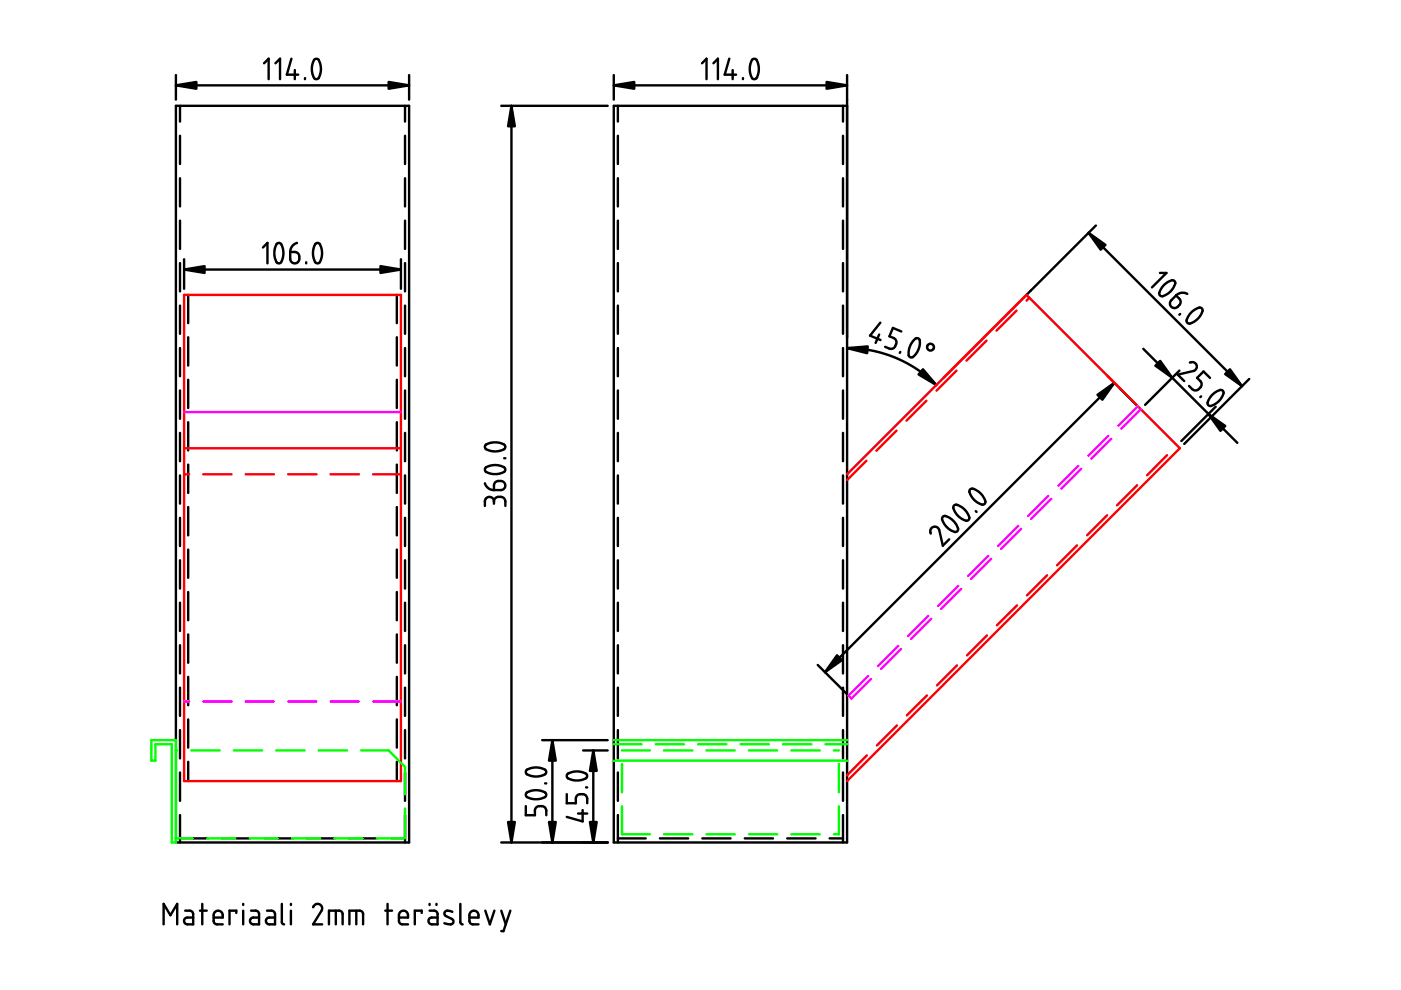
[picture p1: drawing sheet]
<svg xmlns="http://www.w3.org/2000/svg" width="297mm" height="210mm" viewBox="0 0 297 210" stroke-linecap="round" stroke-linejoin="round" font-family="sans-serif">
<g fill="none" stroke="#000" stroke-width=".51">
<path d="M37.3 18.1h49.4M37.3 15.9v5.2M56 13.4l1-1v4.4M58.4 13.4l1-1v4.4M61.8 12.4l-1 3.4h2.4M62.5 14.9v1.9M64.7 16.6v.2M66.7 12.6l.4-.2 .4 .3 .5 1.4-.1 1.8-.3 .7-.4 .2h-.3l-.3-.3-.5-1.3 .1-1.4zM86.7 15.9v5.2M130.1 15.9v5.2M130.1 18.1h49.5M148.8 13.4l1-1v4.4"/>
<path d="M151.3 13.4l.9-1v4.4M154.6 12.4l-1 3.4h2.5M155.3 14.9v1.9M157.5 16.6v.2M159.4 12.7l.4-.2 .5 .1 .5 1.4 .1 .9-.2 1-.3 .7-.4 .2-.5-.2-.5-1.3v-1.5zM179.6 15.9v162.7h-49.5v-156.2h49.5M37.3 22.4h49.4v156.2h-49.4zM38.2 22.4v3.4M38.2 28.8v6M38.2 37.8v6M85.9 22.4v3.4M85.9 28.8v6"/>
<path d="M85.9 37.8v6M106.3 22.4h22.5M108.4 22.4v156.2M131 22.4v3.4M131 28.8v6M131 37.8v6M178.7 22.4v3.4M178.7 28.8v6M178.7 37.8v6M38.2 46.8v6M38.2 55.8v6M39 57.1h46"/>
<path d="M39 55v6.2M55.8 52.5l.9-1v4.3M58.7 51.7l.4-.2 .4 .1 .5 1.5-.1 1.8-.3 .7-.4 .2-.6-.2-.4-1.4v-1.2zM61.5 53.4h1.2l.6 .5 .2 1.1-.5 .7-.7 .1-.6-.4zM63 51.5l-.7 .3-.4 .5-.4 1.1M64.9 55.6v.2M66.9 51.7l.5-.2 .4 .2 .5 1.5-.2 1.7-.3 .7-.4 .2h-.3l-.3-.3-.4-1.3v-1.3zM85 55v6.2M85.9 46.8v6M85.9 55.8v6M131 46.8v6M131 55.8v6"/>
<path d="M178.7 46.8v6M178.7 55.8v6M230.8 49.4l32.5 32.5M232.3 47.8l-32.3 32.3M245.9 57.9h1.4l-3.1 3M38.2 64.8v6M38.2 73.8v6M39.9 62.5v6M39.9 71.5v6M84.1 62.5v6M84.1 71.5v6M85.9 64.8v6"/>
<path d="M85.9 73.8v6M131 64.8v6M131 73.8v6M178.7 64.8v6M178.7 73.8v6M179.6 73.8l2.3 .1 2.7 .4 2.7 .6 2.4 .9 2.6 1.2 1.9 1.1 2.2 1.6 2.1 1.9M186.4 70.9l-.7 1.8M186.6 68.4l-2.1 2.8 2.2 .9M190.9 74.6l-.1 .2M191.1 70.3l-1.8-.8-.7 1.8 1.3 .7 .2 .3-.1 .6-.3 .7-.5 .3h-.6l-.9-.4M193.6 72.2l.7-.5 .5 .1 .2 .4v.9l-.6 1.6-.7 .9-.5 .2-.5-.4v-1l.3-1.1zM234.7 79.6l6.2 6.3"/>
<path d="M242.4 74l19.9 19.9M246.7 60.5l.8-.6 1-.5 .4 .1 .3 .3-.2 .9-.8 1-1 .8-.9 .3-.4-.3-.1-.4zM248.3 63.7l1-1 .9 .8 .1 .4v.5l-.9 .8-.8 .1-.5-.7v-.4zM250.1 78.6l-7.3 7.3M250.2 66.6l-.2 .1M251.7 62.3l-.5-.2h-.8l-1.1 .6M252.3 76.9l.6-.1 .5 .2 .3 .4v.6l-.5 .6-3.5 .8 1.4 1.4M252.4 66.4l.8-.7 1-.5h.4l.4 .4-.3 .9-.6 .9-.8 .7-1.2 .5-.4-.3-.1-.4zM38.2 82.8v6M38.2 91.8v6M39.9 80.5v6M39.9 89.5v6"/>
<path d="M39.9 98.5v6M84.1 80.5v6M84.1 89.5v6M84.1 98.5v6M85.9 82.8v6M85.9 91.8v6M102.9 94.4l1.2-.5 1.2-.1 1.6 .5 .2 .5-.2 .4-.5 .2-.8 .3h-1.1l-1.5-.5-.2-.3zM103 99.1l1.1-.4 1.3-.1 1.4 .4 .3 .6-.1 .4-.6 .3-.9 .2h-.9l-1.6-.4-.2-.4zM106.9 97.2h.2M131 82.8v6M131 91.8v6M178.7 82.8v6"/>
<path d="M178.7 91.8v6M236.3 81.2l-61.4 61.3M254.7 84l-.2 .2M256.5 80.1l-1.3-1.3-1.4 1.3 .9 1.1v.6l-.2 .4-.5 .5-.7 .1-.4-.2-.8-.8M257 83.7l.7-.6 1-.4h.4l.3 .4-.2 .8-.7 1.1-1.2 .9-.8 .2-.4-.3-.1-.4 .5-1zM257.7 86.2l-7.2 7.3M264.9 80.3l-13.8 13.8M38.2 100.8v6M38.2 109.8v6M38.2 118.8v6M39.9 107.5v6M39.9 116.5v6"/>
<path d="M84.1 107.5v6M84.1 116.5v6M85.9 100.8v6M85.9 109.8v6M85.9 118.8v6M102.8 102.5l.3 .5 .5 .5 1.1 .4M104.7 106.3l-.3-.8-.9-.1-.6 .5-.1 1.4M104.7 106.3l.2-.5 .3-.3 1.4-.1 .5 .7v1.2M104.7 106.3v.5M104.9 102.3l.6-.3 1.1 .1 .5 .5-.1 .9-.6 .4h-1.7v-1.1zM131 100.8v6M131 109.8v6"/>
<path d="M131 118.8v6M178.7 100.8v6M178.7 109.8v6M178.7 118.8v6M197.3 113.1l-.1-.6 .2-.5 .5-.3h.6l.5 .3 .1 .4 .8 3.3 1.4-1.4M199.9 109.6l.3-.2h.4l1.4 .9 1 1.3 .1 .5v.4l-.3 .3h-.4l-1.5-.9-1-1.3-.2-.5zM202.3 107.2l.3-.2 .4 .1 1.4 .8 .9 1.3 .2 .5-.1 .5-.3 .2h-.4l-1.4-.8-1-1.5-.2-.5zM205.6 103.8l.3-.2h.4l1.5 .9 .9 1.3 .2 .5-.1 .5-.3 .2h-.4l-1.4-.8-.9-1.3-.3-.6zM206.9 108.4l.2 .1M38.2 127.8v6M38.2 136.8v6M39.9 125.5v6"/>
<path d="M39.9 134.5v6M84.1 125.5v6M84.1 134.5v6M85.9 127.8v6M85.9 136.8v6M131 127.8v6M131 136.8v6M178.7 127.8v6M178.7 136.8v6M38.2 145.8v6M38.2 154.8v6M39.9 143.5v6"/>
<path d="M39.9 152.5v6M84.1 143.5v6M84.1 152.5v6M85.9 145.8v6M85.9 154.8v6M115 156.9h13.8M117.1 156.9v21.7M123.6 159.1h5.2M125.8 159.1v19.5M131 145.8v6M131 154.8v6M173.4 141l6.2 6.2"/>
<path d="M178.7 145.8v6M178.7 154.8v6M38.2 163.8v6M38.2 172.8v5.8M38.2 177.8h5.8M39.9 161.5v4.1M47.1 177.8h6M56 177.8h6.1M65.1 177.8h6M74.1 177.8h6M83.1 177.8h2.8M84.1 161.5v4.1"/>
<path d="M85.9 163.8v6M85.9 172.8v5.8M106.3 178.6h22.5M111.5 170.9v1.9h1.9l.1-1.2 .3-.5 .4-.2h.8l.5 .3 .3 .5v1.1M111.7 168l1-.4h1.4l1.5 .4 .2 .5-.1 .4-.5 .3-1 .2-.9 .1-1.6-.5-.2-.4zM111.7 163.2l1.1-.4 1.2-.1 1.5 .5 .3 .5-.1 .4-.6 .3-.9 .2h-1l-1.6-.5-.1-.5zM115.6 166.1h.2M120.2 168.4v1.9h1.9v-1.3l.3-.4 .5-.2h.9l.5 .3 .2 .5v1.1M120.4 164.1l1.2-.5h1.2l1.4 .4 .3 .5-.1 .4-.7 .4-1 .2h-.9l-1.5-.6-.1-.5zM122.6 172.5h1.9M123.5 171.7v2.5l-3.3-1M124.2 166.9h.3"/>
<path d="M131 163.8v6M131 172.8v5.8M131 177.8h5.9M139.9 177.8h6M148.9 177.8h6M157.9 177.8h6M166.9 177.8h6M175.9 177.8h2.8M178.7 163.8v6M178.7 172.8v5.8M34.7 196v-4.4l1.4 2.5 1.5-2.5v4.4M39.3 193.1h1l.6 .3 .1 2.6h-1.3l-.5-.2-.2-.7 .3-.4 1.7-.2"/>
<path d="M42.4 193.1h1.4M42.9 191.6v4.4M45.3 194.5h1.9v-.7l-.4-.5-.8-.2-.6 .4-.1 .4v1.5l.5 .6h1.4M50.1 193.6v-.5h-1.4v2.9M51.6 191.6v.3M51.6 193.1v2.9M53.2 193.1h1.1l.5 .3 .1 2.6h-1.2l-.5-.2-.2-.7 .3-.5 1.6-.1M56.6 193.1h1.1l.5 .3 .1 2.6h-1.3l-.4-.2-.2-.6 .3-.5 1.6-.2M59.8 191.6v4l.1 .3 .3 .1M61.7 191.6v.3M61.7 193.1v2.9M66.4 192.4l.2-.4 .6-.4 .5 .1 .5 .4v.9l-1.8 3h1.9"/>
<path d="M69.7 196v-2.9h2.3l.5 .2 .1 .4v2.3M71.2 193.1v2.9M74.1 196v-2.9h2.2l.5 .2 .2 .4v2.3M75.5 193.1v2.9M81.7 193.1h1.4M82.2 191.6v4.4M84.6 194.5h1.9l-.1-.9-.3-.4-.8-.1-.6 .5-.1 1.8 .5 .6h1.4M89.4 193.6v-.5h-1.5v2.9M91.1 193.1h1l.6 .3 .1 2.6h-1.3l-.5-.2-.2-.7 .3-.4 1.7-.2M91.1 191.6v.3M92.5 191.6v.3M95.9 193.3l-1.2-.2-.4 .2-.1 .5 .3 .4 1.5 .8 .1 .2v.5l-.5 .3-1.4-.3"/>
<path d="M97.6 191.6v4l.2 .3 .3 .1M99.5 194.5h2l-.1-.9-.4-.4-.7-.1-.6 .3-.2 .5v1.5l.6 .6h1.4M102.9 193.1l1 2.9 .9-2.9M106.3 193.1l.9 2.9M108.2 193.1l-1.5 4.3h-.4"/>
<circle cx="197.3" cy="73.6" r=".72"/>
</g>
<g fill="#000" stroke="#000" stroke-width=".51">
<path d="M37.3 18.1l4.3-.7v1.4zM82.4 17.4l4.3 .7-4.3 .7zM130.1 18.1l4.4-.7v1.4zM175.3 17.4l4.3 .7-4.3 .7zM108.4 22.4l.8 4.4h-1.5zM39 57.1l4.4-.7v1.5zM80.7 56.4l4.3 .7-4.3 .8zM230.8 49.4l3.6 2.5-1 1zM179.6 73.8l4.4-.4-.1 1.5zM195.7 78.3l2.8 3.3-3.7-2.2zM232.7 83.7l3.6-2.5-2.6 3.6zM245 77.5l1-1 2.5 3.6z"/>
<path d="M256.2 87.8l3.6 2.5-1 1.1zM260.8 78.3l2.5 3.6-3.5-2.6zM117.1 156.9l.7 4.4h-1.4zM125.8 159.1l.7 4.3h-1.4zM177.5 138.9l1 1.1-3.6 2.5zM107.7 174.3h1.5l-.8 4.3zM116.4 174.3h1.4l-.7 4.3zM125.1 174.3h1.4l-.7 4.3z"/>
</g>
<g fill="none" stroke="#f00" stroke-width=".51">
<path d="M39 62.5h46v103.1h-46zM202.8 78.6l-4.2 4.2M209.2 72.2l-4.3 4.3M215.5 65.9l-4.2 4.2M218.2 63.1l-.5 .6M39 95h46M183.7 97.7l-4.1 4.1M190.1 91.3l-4.3 4.3M196.4 85l-4.2 4.2M247.4 96.5l-4.2 4.3M39 100.6h1.1M43.1 100.6h6"/>
<path d="M52.1 100.6h6M61.1 100.6h6M70.1 100.6h6M79.1 100.6h5.9M179.6 100.6l38-38.1 32.5 32.5-70.5 70.6M228.3 115.6l-4.2 4.3M234.7 109.3l-4.2 4.2M241.1 102.9l-4.3 4.2M209.3 134.7l-4.3 4.3M215.6 128.4l-4.2 4.2M222 122l-4.3 4.2M190.2 153.8l-4.3 4.3"/>
<path d="M196.5 147.4l-4.2 4.3M202.9 141.1l-4.3 4.2M183.8 160.2l-4.2 4.2"/>
</g>
<g fill="none" stroke="#0f0" stroke-width=".51">
<path d="M32.1 156.9h5.2v21.7h-.9v-20.8h-3.4v3.5h-.9zM37.3 159.1h.3M40.6 159.1h6M49.6 159.1h6M58.6 159.1h6M67.6 159.1h6M76.6 159.1h5.8l3.5 3.5v5.8M130.1 156.9h49.5M130.1 157.8h5.9M131.9 159.1h5.9M139 157.8h6M140.8 159.1h6"/>
<path d="M148 157.8h6M149.8 159.1h6M157 157.8h6M158.8 159.1h6M166 157.8h6M167.8 159.1h6M175 157.8h4.6M176.8 159.1h1.1M37.3 177.8h3.6M43.9 177.8h6M52.9 177.8h6M61.9 177.8h6"/>
<path d="M70.9 177.8h6M79.9 177.8h6M85.9 171.4v6M130.1 161.3h49.5M131.9 171v5.9h5.9M131.9 162v6M140.8 176.9h6M149.8 176.9h6M158.8 176.9h6M167.8 176.9h6M177.9 171v5.9h-1.1M177.9 162v6"/>
</g>
<g fill="none" stroke="#f0f" stroke-width=".51">
<path d="M39 87.4h46M228.6 98.8l-4.2 4.2M229.2 99.4l-4.2 4.2M235 92.4l-4.2 4.3M235.6 93l-4.2 4.3M241.3 86.1l-4.2 4.2M241.9 86.8l-4.2 4.1M209.5 117.9l-4.2 4.2M210.1 118.5l-4.2 4.2M215.9 111.5l-4.3 4.3M216.5 112.1l-4.2 4.3M222.3 105.2l-4.3 4.2"/>
<path d="M222.9 105.7l-4.3 4.3M190.4 137l-4.2 4.2M191.1 137.6l-4.3 4.2M196.8 130.6l-4.2 4.3M197.4 131.2l-4.2 4.3M203.2 124.2l-4.3 4.3M203.8 124.9l-4.3 4.2M39 148.7h1.1M43.1 148.7h6M52.1 148.7h6M61.1 148.7h6M70.1 148.7h6"/>
<path d="M79.1 148.7h5.9M184.1 143.3l-4.2 4.2 .6 .6 4.2-4.1"/>
</g>
</svg>
